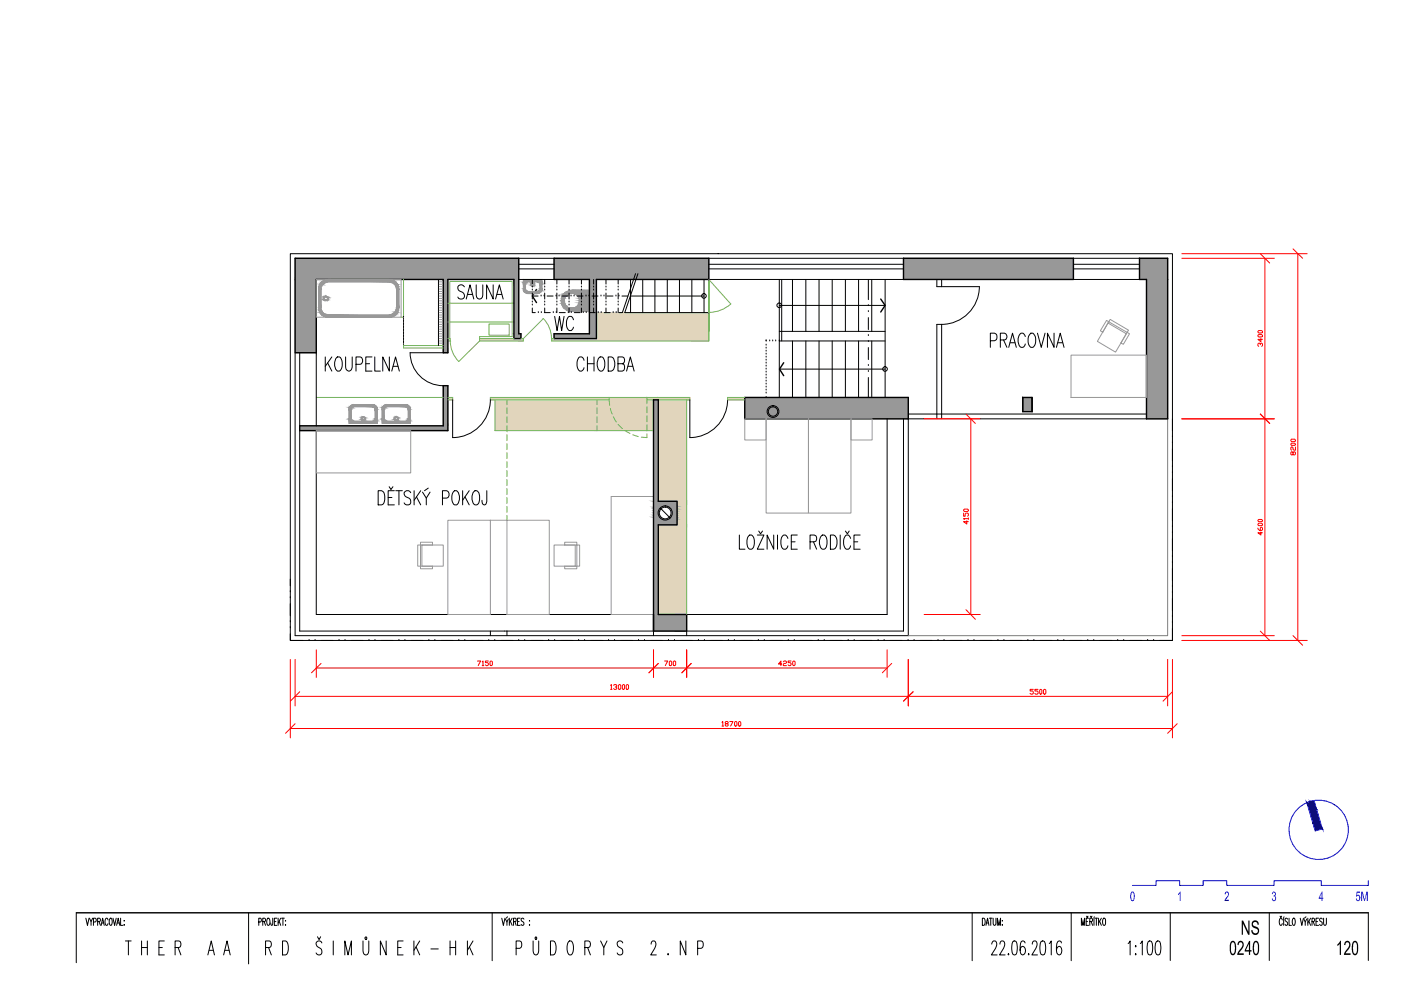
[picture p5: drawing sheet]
<svg xmlns="http://www.w3.org/2000/svg" width="297mm" height="210mm" viewBox="0 0 297 210" stroke-linecap="round" stroke-linejoin="round" font-family="sans-serif">
<g fill="#e1d5bc" stroke="#e1d5bc" stroke-width=".21">
<path d="M126.4 66.3v4h23.9zM126.4 66.3h23.9v4z"/>
<path d="M126.4 70.3v1.5h23.9zM126.4 70.3h23.9v1.5z"/>
<path d="M117 71.8v.5h33.3zM117 71.8h33.3v.5z"/>
<path d="M101.7 71.8v.5h9.3zM101.7 71.8h9.3v.5z"/>
<path d="M95 71.8v.5h.5zM95 71.8h.5v.5z"/>
<path d="M154.3 84.3v.5h3.6zM154.3 84.3h3.6v.5z"/>
<path d="M137.2 84.3v.5h9.1zM137.2 84.3h9.1v.5z"/>
<path d="M129.2 84.3v.5h8zM129.2 84.3h8v.5z"/>
<path d="M104 84.3v.5h25.2zM104 84.3h25.2v.5z"/>
<path d="M95 84.3v.5h1zM95 84.3h1v.5z"/>
<path d="M129.2 84.8v1.1h8zM129.2 84.8h8v1.1z"/>
<path d="M126.6 84.8v1.1h2.6zM126.6 84.8h2.6v1.1z"/>
<path d="M107.5 84.8v1.1h19.1zM107.5 84.8h19.1v1.1z"/>
<path d="M129.2 85.9l.3 1h7.7zM129.2 85.9h8v1z"/>
<path d="M126.6 85.9v1h2.9zM126.6 85.9h2.6l.3 1z"/>
<path d="M129.5 86.9l.3 1.1h7.4zM129.5 86.9h7.7v1.1z"/>
<path d="M126.6 86.9v1.1h3.2zM126.6 86.9h2.9l.3 1.1z"/>
<path d="M129.8 88l.5 .9h6.9zM129.8 88h7.4v.9z"/>
<path d="M126.6 88v.9h3.7zM126.6 88h3.2l.5 .9z"/>
<path d="M130.3 88.9l.6 .9h6.3zM130.3 88.9h6.9v.9z"/>
<path d="M126.6 88.9v.9h4.3zM126.6 88.9h3.7l.6 .9z"/>
<path d="M137.2 84.8v5.8h1.4zM137.2 84.8h1.4v5.8z"/>
<path d="M130.9 89.8l.8 .8h5.5zM130.9 89.8h6.3v.8z"/>
<path d="M126.6 89.8v.8h5.1zM126.6 89.8h4.3l.8 .8z"/>
<path d="M107.5 85.9v4.7h19.1zM107.5 85.9h19.1v4.7z"/>
<path d="M137.2 90.6v.7h1.4zM137.2 90.6h1.4v.7z"/>
<path d="M131.7 90.6l.8 .7h4.7zM131.7 90.6h5.5v.7z"/>
<path d="M126.6 90.6v.7h5.9zM126.6 90.6h5.1l.8 .7z"/>
<path d="M107.5 90.6v.7h19.1zM107.5 90.6h19.1v.7z"/>
<path d="M104.9 84.8v6.5h2.6zM104.9 84.8h2.6v6.5z"/>
<path d="M139.6 84.8v21.5h6zM139.6 84.8h6v21.5z"/>
<path d="M143.6 106.3v5h2zM143.6 106.3h2v5z"/>
<path d="M139.6 111.3v19h6zM139.6 111.3h6v19z"/>
</g>
<g fill="none" stroke="#989898" stroke-width=".21">
<path d="M67.1 59.3h17.9v8h-17.9zM93.1 59.8h.7M67.5 65.2a2.01 2.01 0 0 0 2 2.1h13.1a2.01 2.01 0 0 0 1.9-2.1M67.6 61.3v4M68 65.2a1.5 1.5 0 0 0 1.5 1.5M68.1 61.3v4M69.6 66.8h13M84 61.3a1.5 1.5 0 0 0-1.5-1.5h-12.9a1.5 1.5 0 0 0-1.6 1.5M84 65.2a1.5 1.5 0 0 1-1.5 1.5M84.1 61.3v4M84.5 61.3a2.01 2.01 0 0 0-2-2h-12.9a2.01 2.01 0 0 0-2.1 2M84.6 61.3v4"/>
<path d="M93.1 60.3h.7M93.1 60.8h.7M93.1 61.3h.7M93.1 61.8h.7M93.1 62.3h.7M93.1 62.8h.7M93.1 63.3h.7M93.1 63.8h.7M93.1 67.3h.7M93.1 66.8h.7M93.1 64.3h.7M93.1 64.8h.7"/>
<path d="M93.1 65.3h.7M93.1 65.8h.7M93.1 66.3h.7M93.1 67.8h.7M93.1 68.3h.7M93.1 68.8h.7M93.1 69.3h.7M93.1 69.8h.7M93.1 70.3h.7M93.1 70.8h.7M93.1 71.3h.7M93.1 71.8h.7"/>
<path d="M93.1 72.3h.7M93.1 72.8h.7M227.1 75.3h16v9h-16zM234.6 67.9l.5 .3-1.3 2.2-.5-.3zM234.9 68.5l3.9 2.3-2.3 3.9-3.8-2.3zM235.4 67.7l3.9 2.3-.3 .5-3.9-2.3zM239 70.5l.5 .3-1.3 2.2-.5-.3zM67.1 91.3h20v9h-20zM75 85.8a.99 .99 0 0 0-1 .9v3.1h6v-3a1.07 1.07 0 0 0-1-1M75 85.8h4M82 85.8a.99 .99 0 0 0-1 .9M82 85.8h4"/>
<path d="M86 85.8a1 1 0 0 1 1 1v3h-6v-3M157.9 88.8h4.5v4.5h-4.5zM162.4 88.8h9v20h-9zM171.4 88.8h9v20h-9zM180.4 88.8h4.5v4.5h-4.5zM88.6 115.6h.6v4.4h-.6zM89.2 115h2.5v.6h-2.5zM89.5 115.6h4.5v4.4h-4.5zM95 110.3h9v20h-9zM104 110.3h3.5M107.5 110.3h9v20h-9zM117.5 115.6h4.5v4.4h-4.5z"/>
<path d="M119.7 115h2.6v.6h-2.6zM122.3 115.6h.6v4.4h-.6zM129.6 105.3h9v25h-9zM129.6 105.3h3M89.2 120h2.5v.6h-2.5zM119.7 120h2.6v.6h-2.6z"/>
<circle cx="69" cy="63.3" r=".49"/>
<circle cx="69" cy="63.3" r=".4"/>
</g>
<g fill="#989898" stroke="#989898" stroke-width=".21">
<path d="M112.7 59.9h.5z"/>
<path d="M112.7 60.6h.5z"/>
<path d="M83.8 88.4h.4z"/>
<path d="M84.2 89h.2z"/>
<path d="M84.1 89h.2z"/>
<path d="M83.8 89.1h.4z"/>
<path d="M76.8 88.4h.4z"/>
<path d="M76.8 89.1h.5z"/>
<path d="M68.8 62.9h.5z"/>
<path d="M68.6 63h.1z"/>
<path d="M68.8 63.7h.5z"/>
<path d="M120.7 61.6h4.3zM121.2 61.5l3.8 .1z"/>
<path d="M120.1 61.8h4.9l-4.3-.2zM120.7 61.6h4.3v.2z"/>
<path d="M119.6 62.2h5.4l-4.9-.4zM120.1 61.8h4.9v.4z"/>
<path d="M119.6 62.2h1.6zM119.6 62.2h1.6z"/>
<path d="M121.2 62.2l3.8 .1zM121.2 62.2l3.8 .1z"/>
<path d="M119.5 62.3h1.2zM119.6 62.2h1.6z"/>
<path d="M121.7 62.3l.4 .2h2.9zM121.7 62.3h3.3v.2z"/>
<path d="M119.5 62.3l-.1 .2h.9zM119.5 62.3h1.2l-.4 .2z"/>
<path d="M119.4 62.5l-.1 .1h.8zM119.4 62.5h.9l-.2 .1z"/>
<path d="M122.1 62.5l.4 .4h2.5zM122.1 62.5h2.9v.4z"/>
<path d="M119.3 62.6l-.1 .3h.7zM119.3 62.6h.8l-.2 .3z"/>
<path d="M119.2 62.9l-.2 .3h.8zM119.2 62.9h.7l-.1 .3z"/>
<path d="M122.5 62.9l.2 .4h2.3zM122.5 62.9h2.5v.4z"/>
<path d="M119 63.2l.7 .1zM119 63.2h.8z"/>
<path d="M122.7 63.3l.1 .5h2.2zM122.7 63.3h2.3v.5z"/>
<path d="M119 63.3v.5h.6zM119 63.3h.7l-.1 .5z"/>
<path d="M122.8 63.8l-.1 .4h2.3zM122.8 63.8h2.2v.4z"/>
<path d="M119 63.8v.4h.7zM119 63.8h.6l.1 .4z"/>
<path d="M119 64.2v.2h.8zM119 64.2h.7l.1 .2z"/>
<path d="M122.7 64.2l-.2 .5h2.5zM122.7 64.2h2.3v.5z"/>
<path d="M119 64.4l.2 .3h.7zM119 64.4h.8l.1 .3z"/>
<path d="M119.2 64.7l.1 .2h.8zM119.2 64.7h.7l.2 .2z"/>
<path d="M122.1 65.1h2.9l-2.5-.4zM122.5 64.7h2.5v.4z"/>
<path d="M119.3 64.9l.1 .2h.9zM119.3 64.9h.8l.2 .2z"/>
<path d="M121.7 65.3h3.3l-2.9-.2zM122.1 65.1h2.9v.2z"/>
<path d="M119.4 65.1l.1 .2h1.2zM119.4 65.1h.9l.4 .2z"/>
<path d="M121.2 65.3h3.8zM121.7 65.3h3.3z"/>
<path d="M119.5 65.3h1.7zM119.5 65.3h1.7z"/>
<path d="M121.2 65.3h3.8zM121.2 65.3h3.8z"/>
<path d="M119.6 65.3h1.6zM119.6 65.3h1.6z"/>
<path d="M119.6 65.3l.5 .4h4.9zM119.6 65.3h5.4v.4z"/>
<path d="M120.1 65.7l.6 .2h4.3zM120.1 65.7h4.9v.2z"/>
<path d="M120.7 65.9l4.3 .1zM120.7 65.9l4.3 .1z"/>
<path d="M241.6 54.8v4.5h6zM241.6 54.8h6v4.5z"/>
<path d="M191.6 54.8v4.5h36zM191.6 54.8h36v4.5z"/>
<path d="M117.5 54.8v4.5h32.8zM117.5 54.8h32.8v4.5z"/>
<path d="M62.6 54.8v4.5h47.4zM62.6 54.8h47.4v4.5z"/>
<path d="M125 59.3v11.5h1.4zM125 59.3h1.4v11.5z"/>
<path d="M109 59.3v11.5h1zM109 59.3h1v11.5z"/>
<path d="M117.5 70.8v1h8.9zM117.5 70.8h8.9v1z"/>
<path d="M109 70.8v1h1.4zM109 70.8h1.4v1z"/>
<path d="M94 59.3v15.5h1zM94 59.3h1v15.5z"/>
<path d="M62.6 59.3v15.5h4.5zM62.6 59.3h4.5v15.5z"/>
<path d="M216.8 84.3v3h2zM216.8 84.3h2v3z"/>
<path d="M243.1 59.3v29.5h4.5zM243.1 59.3h4.5v29.5z"/>
<path d="M157.9 84.3v4.5h34.7zM157.9 84.3h34.7v4.5z"/>
<path d="M94 81.8v8.5h1zM94 81.8h1v8.5z"/>
<path d="M63.5 90.3v1h31.5zM63.5 90.3h31.5v1z"/>
<path d="M138.6 84.8v21.5h1zM138.6 84.8h1v21.5z"/>
<path d="M138.6 106.3v1h5zM138.6 106.3h5v1z"/>
<path d="M141.1 107.3h2.5zM141.1 107.3h2.5z"/>
<path d="M138.6 107.3h2zM138.6 107.3h2.5z"/>
<path d="M141.5 107.3l.4 .3h1.7zM141.5 107.3h2.1v.3z"/>
<path d="M138.6 107.3v.3h1.6zM138.6 107.3h2l-.4 .3z"/>
<path d="M141.9 107.6l.4 .3h1.3zM141.9 107.6h1.7v.3z"/>
<path d="M138.6 107.6v.3h1.3zM138.6 107.6h1.6l-.3 .3z"/>
<path d="M142.3 107.9l.2 .4h1.1zM142.3 107.9h1.3v.4z"/>
<path d="M138.6 107.9v.4h1.1zM138.6 107.9h1.3l-.2 .4z"/>
<path d="M142.5 108.3l.1 .5h1zM142.5 108.3h1.1v.5z"/>
<path d="M138.6 108.3v.5h1zM138.6 108.3h1.1l-.1 .5z"/>
<path d="M142.6 108.8l-.1 .4h1.1zM142.6 108.8h1v.4z"/>
<path d="M138.6 108.8v.4h1.1zM138.6 108.8h1l.1 .4z"/>
<path d="M142.5 109.2l-.2 .5h1.3zM142.5 109.2h1.1v.5z"/>
<path d="M138.6 109.2v.5h1.3zM138.6 109.2h1.1l.2 .5z"/>
<path d="M141.9 110h1.7l-1.3-.3zM142.3 109.7h1.3v.3z"/>
<path d="M138.6 109.7v.3h1.6zM138.6 109.7h1.3l.3 .3z"/>
<path d="M141.5 110.2h2.1l-1.7-.2zM141.9 110h1.7v.2z"/>
<path d="M138.6 110v.2h2zM138.6 110h1.6l.4 .2z"/>
<path d="M141.1 110.3h2.5zM141.5 110.2l2.1 .1z"/>
<path d="M138.6 110.2l2.5 .1zM138.6 110.2l2.5 .1z"/>
<path d="M138.6 110.3v1h5zM138.6 110.3h5v1z"/>
<path d="M138.6 111.3v19h1zM138.6 111.3h1v19z"/>
<path d="M138.6 130.3v3.5h7zM138.6 130.3h7v3.5z"/>
<path d="M111 59.3v.5h3.9zM111 59.3h3.9v.5z"/>
<path d="M113.9 59.8h1zM113.9 59.8h1z"/>
<path d="M111 59.8h.7zM111 59.8h.9z"/>
<path d="M112.7 60h.5zM112.7 59.9l.5 .1z"/>
<path d="M114.2 59.8l.2 .2h.5zM114.2 59.8h.7v.2z"/>
<path d="M112.9 60h.3zM112.9 60h.3z"/>
<path d="M112.6 60h.2zM112.7 60h.2z"/>
<path d="M111 59.8v.2h.5zM111 59.8h.7l-.2 .2z"/>
<path d="M113.1 60l.2 .1zM113.1 60l.2 .1z"/>
<path d="M112.6 60.1h.1zM112.6 60h.2z"/>
<path d="M113.2 60.1h.1zM113.2 60.1h.1z"/>
<path d="M112.6 60.1h.1zM112.6 60.1h.1z"/>
<path d="M114.4 60v.3h.5zM114.4 60h.5v.3z"/>
<path d="M113.2 60.1l.1 .2zM113.2 60.1l.1 .2z"/>
<path d="M112.6 60.1l-.1 .2h.1zM112.6 60.1h.1l-.1 .2z"/>
<path d="M111 60v.3h.4zM111 60h.5l-.1 .3z"/>
<path d="M113.2 60.3v.2h.1zM113.2 60.3l.1 .2z"/>
<path d="M112.5 60.3l.2 .2zM112.5 60.3l.2 .2z"/>
<path d="M113.2 60.5h.1zM113.2 60.5h.1z"/>
<path d="M112.6 60.5h.1zM112.6 60.5h.1z"/>
<path d="M112.9 60.6h.3zM113.2 60.5h.1z"/>
<path d="M112.6 60.5l.3 .1zM112.6 60.5l.3 .1z"/>
<path d="M112.7 60.6h.5zM112.7 60.6h.5z"/>
<path d="M114.4 60.3v1h.5zM114.4 60.3h.5v1z"/>
<path d="M111 60.3v1h.4zM111 60.3h.4v1z"/>
<path d="M114.4 61.3v.2h.5zM114.4 61.3h.5v.2z"/>
<path d="M111 61.3v.2h.5zM111 61.3h.4l.1 .2z"/>
<path d="M114.3 61.7h.6l-.5-.2zM114.4 61.5h.5v.2z"/>
<path d="M111 61.5v.2h.6zM111 61.5l.6 .2z"/>
<path d="M114.2 61.7h.6zM114.3 61.7h.6z"/>
<path d="M111 61.7h.7zM111 61.7h.7z"/>
<path d="M113.9 61.8h.9zM114.2 61.7h.6z"/>
<path d="M111 61.7l.9 .1zM111 61.7l.9 .1z"/>
<path d="M111.1 61.8l.1 .2h3.4zM111.1 61.8h3.7l-.2 .2z"/>
<path d="M111.2 62l.3 .2h2.8zM111.2 62h3.4l-.3 .2z"/>
<path d="M111.5 62.2l2.4 .1zM111.5 62.2h2.8z"/>
<path d="M81.6 85.8h4.8zM82 85.8h4.4z"/>
<path d="M81.3 86.1h5.4l-5.1-.3zM81.6 85.8h4.8l.3 .3z"/>
<path d="M81.2 86.3h5.7l-5.6-.2zM81.3 86.1h5.4l.2 .2z"/>
<path d="M86 86.3h.9zM86 86.3h.9z"/>
<path d="M81.2 86.3h.5zM81.2 86.3h.8z"/>
<path d="M86.3 86.3l.7 .1zM86.3 86.3l.7 .1z"/>
<path d="M81.1 86.4h.6zM81.1 86.3h.6z"/>
<path d="M86.3 86.4l.7 .1zM86.3 86.4h.7v.1z"/>
<path d="M81.1 86.4v.1h.5zM81.1 86.4h.6l-.1 .1z"/>
<path d="M86.4 86.5l.1 .3h.5zM86.4 86.5h.6v.3z"/>
<path d="M81.1 86.5l-.1 .3h.5zM81.1 86.5h.5l-.1 .3z"/>
<path d="M83.8 88.4l.4 .1zM83.8 88.4l.4 .1z"/>
<path d="M84 88.5h.3zM84 88.5h.3z"/>
<path d="M83.7 88.5h.1zM83.8 88.5h.2z"/>
<path d="M84.2 88.5l.2 .1zM84.2 88.5l.2 .1z"/>
<path d="M83.7 88.6h.1zM83.7 88.5h.1z"/>
<path d="M86.5 86.8v2h.5zM86.5 86.8h.5v2z"/>
<path d="M84.2 88.6l.2 .2zM84.2 88.6l.2 .2z"/>
<path d="M83.7 88.6v.2zM83.7 88.6h.1l-.1 .2z"/>
<path d="M81 86.8v2h.5zM81 86.8h.5v2z"/>
<path d="M84.3 88.8l-.1 .2h.2zM84.3 88.8l.1 .2z"/>
<path d="M83.6 88.8l.2 .2zM83.6 88.8l.2 .2z"/>
<path d="M83.7 89h.1zM83.7 89h.1z"/>
<path d="M86.5 88.8l-.1 .2h.6zM86.5 88.8h.5v.2z"/>
<path d="M83.7 89h.2zM83.7 89h.2z"/>
<path d="M81 88.8v.2h.6zM81 88.8h.5l.1 .2z"/>
<path d="M84.1 89l-.1 .1h.2zM84.1 89h.2z"/>
<path d="M83.7 89l.3 .1zM83.7 89l.3 .1z"/>
<path d="M83.8 89.1h.4zM83.8 89.1h.4z"/>
<path d="M86.4 89l-.1 .2h.7zM86.4 89h.6v.2z"/>
<path d="M81 89v.2h.7zM81 89h.6l.1 .2z"/>
<path d="M86 89.3h1zM86.3 89.2l.7 .1z"/>
<path d="M81 89.2l1 .1zM81 89.2l1 .1z"/>
<path d="M81 89.3v.5h6zM81 89.3h6v.5z"/>
<path d="M74.6 85.8h4.8zM75 85.8h4.4z"/>
<path d="M74.3 86.1h5.4l-5.1-.3zM74.6 85.8h4.8l.3 .3z"/>
<path d="M74.3 86.1l-.1 .2h5.6zM74.3 86.1h5.4l.1 .2z"/>
<path d="M79 86.3h.9zM79 86.3h.9z"/>
<path d="M74.2 86.3h.6zM74.2 86.3h.8z"/>
<path d="M79.2 86.3l.7 .1zM79.2 86.3l.7 .1z"/>
<path d="M74.1 86.4h.6zM74.1 86.3h.7z"/>
<path d="M79.3 86.4l.7 .1zM79.3 86.4h.6l.1 .1z"/>
<path d="M74.1 86.4l-.1 .1h.6zM74.1 86.4h.6l-.1 .1z"/>
<path d="M79.5 86.5v.3h.5zM79.5 86.5h.5v.3z"/>
<path d="M74 86.5v.3h.5zM74 86.5h.6l-.1 .3z"/>
<path d="M76.8 88.4l.5 .1zM76.8 88.4l.5 .1z"/>
<path d="M77 88.5h.3zM77 88.5h.3z"/>
<path d="M76.7 88.5h.1zM76.8 88.5h.2z"/>
<path d="M77.2 88.5l.1 .1zM77.2 88.5l.1 .1z"/>
<path d="M76.7 88.5l.1 .1zM76.7 88.5l.1 .1z"/>
<path d="M79.5 86.8v2h.5zM79.5 86.8h.5v2z"/>
<path d="M77.2 88.6l.2 .2zM77.2 88.6l.2 .2z"/>
<path d="M76.7 88.6v.2zM76.7 88.6h.1l-.1 .2z"/>
<path d="M74 86.8v2h.5zM74 86.8h.5v2z"/>
<path d="M77.3 88.8l-.1 .2h.1zM77.3 88.8h.1l-.1 .2z"/>
<path d="M76.6 88.8l.2 .2zM76.6 88.8l.2 .2z"/>
<path d="M77.2 89h.1zM77.2 89h.1z"/>
<path d="M76.7 89h.1zM76.7 89h.1z"/>
<path d="M79.5 88.8v.2h.5zM79.5 88.8h.5v.2z"/>
<path d="M77.1 89h.2zM77.2 89h.1z"/>
<path d="M76.7 89h.2zM76.7 89h.2z"/>
<path d="M74 88.8v.2h.6zM74 88.8h.5l.1 .2z"/>
<path d="M77 89.1h.3zM77.1 89h.2z"/>
<path d="M76.7 89l.3 .1zM76.7 89l.3 .1z"/>
<path d="M76.8 89.1h.4zM76.8 89.1h.4z"/>
<path d="M79.2 89.2h.8l-.5-.2zM79.5 89h.5v.2z"/>
<path d="M74 89v.2h.8zM74 89h.6l.2 .2z"/>
<path d="M79 89.3h1zM79.2 89.2l.8 .1z"/>
<path d="M74 89.2l1 .1zM74 89.2l1 .1z"/>
<path d="M74 89.3v.5h6zM74 89.3h6v.5z"/>
<path d="M69 59.3h14.1zM69.6 59.3h13.5z"/>
<path d="M68.6 59.5h15l-14.6-.2zM69 59.3h14.1l.5 .2z"/>
<path d="M68.2 59.8h15.7l-15.3-.3zM68.6 59.5h15l.3 .3z"/>
<path d="M82.6 59.8h1.3zM82.6 59.8h1.3z"/>
<path d="M68.2 59.8h.9zM68.2 59.8h1.4z"/>
<path d="M83 59.8h1zM83 59.8h1z"/>
<path d="M68.2 59.8h.9zM68.2 59.8h.9z"/>
<path d="M83.1 59.8l.3 .3h.7zM83.1 59.8h.9l.1 .3z"/>
<path d="M68.2 59.8l-.2 .3h.7zM68.2 59.8h.9l-.4 .3z"/>
<path d="M83.4 60.1l.3 .2h.6zM83.4 60.1h.7l.2 .2z"/>
<path d="M68 60.1l-.2 .2h.7zM68 60.1h.7l-.2 .2z"/>
<path d="M83.7 60.3l.6 .1zM83.7 60.3h.6v.1z"/>
<path d="M67.8 60.3v.1h.5zM67.8 60.3h.7l-.2 .1z"/>
<path d="M83.8 60.4l.1 .3h.6zM83.8 60.4h.5l.2 .3z"/>
<path d="M67.8 60.4l-.2 .3h.6zM67.8 60.4h.5l-.1 .3z"/>
<path d="M83.9 60.7l.6 .1zM83.9 60.7l.6 .1z"/>
<path d="M67.6 60.7l.5 .1zM67.6 60.7h.6z"/>
<path d="M84 60.8l.1 .5h.5zM84 60.8h.5l.1 .5z"/>
<path d="M67.6 60.8v.5h.5zM67.6 60.8h.5v.5z"/>
<path d="M68.8 62.9h.5zM68.8 62.9h.5z"/>
<path d="M69 62.9h.4zM69 62.9h.4z"/>
<path d="M68.7 62.9h.2zM68.8 62.9h.2z"/>
<path d="M69.3 62.9l.2 .1zM69.3 62.9l.2 .1z"/>
<path d="M68.6 63h.1zM68.7 62.9h.2z"/>
<path d="M69.3 63l.2 .1zM69.3 63l.2 .1z"/>
<path d="M69.4 63.1l.2 .2zM69.4 63.1l.2 .2z"/>
<path d="M68.6 63.1v.2zM68.6 63.1l.1 .2z"/>
<path d="M69.5 63.3l-.1 .2h.1zM69.5 63.3v.2z"/>
<path d="M68.6 63.3l.1 .2zM68.6 63.3l.1 .2z"/>
<path d="M69.3 63.5h.2zM69.4 63.5h.1z"/>
<path d="M68.6 63.5h.1zM68.6 63.5h.1z"/>
<path d="M69.3 63.5v.1zM69.3 63.5h.2z"/>
<path d="M68.6 63.5l.3 .1zM68.6 63.5l.3 .1z"/>
<path d="M69 63.7h.3zM69.3 63.6h.1z"/>
<path d="M68.7 63.6l.3 .1zM68.7 63.6l.3 .1z"/>
<path d="M68.8 63.7h.5zM68.8 63.7h.5z"/>
<path d="M84.1 61.3v4h.5zM84.1 61.3h.5v4z"/>
<path d="M67.6 61.3v4h.5zM67.6 61.3h.5v4z"/>
<path d="M84.1 65.3l-.1 .4h.5zM84.1 65.3h.5l-.1 .4z"/>
<path d="M67.6 65.3v.4h.5zM67.6 65.3h.5v.4z"/>
<path d="M83.9 65.8h.6zM84 65.7l.5 .1z"/>
<path d="M67.6 65.7l.6 .1zM67.6 65.7l.6 .1z"/>
<path d="M83.9 65.8l-.1 .4h.5zM83.9 65.8h.6l-.2 .4z"/>
<path d="M67.6 65.8l.2 .4h.5zM67.6 65.8h.6l.1 .4z"/>
<path d="M83.7 66.3h.6l-.5-.1zM83.8 66.2h.5v.1z"/>
<path d="M67.8 66.2v.1h.7zM67.8 66.2l.7 .1z"/>
<path d="M83.4 66.5h.7l-.4-.2zM83.7 66.3h.6l-.2 .2z"/>
<path d="M67.8 66.3l.2 .2h.7zM67.8 66.3h.7l.2 .2z"/>
<path d="M83.1 66.7h.9l-.6-.2zM83.4 66.5h.7l-.1 .2z"/>
<path d="M68 66.5l.2 .2h.9zM68 66.5h.7l.4 .2z"/>
<path d="M83 66.7h.9zM83.1 66.7h.9z"/>
<path d="M68.2 66.7h.9zM68.2 66.7h.9z"/>
<path d="M82.6 66.8h1.3zM83 66.7h.9z"/>
<path d="M68.2 66.7l1.4 .1zM68.2 66.7l1.4 .1z"/>
<path d="M68.2 66.8l.4 .2h15zM68.2 66.8h15.7l-.3 .2z"/>
<path d="M68.6 67l.4 .2h14.1zM68.6 67h15l-.5 .2z"/>
<path d="M69 67.2l13.6 .1zM69 67.2h14.1z"/>
</g>
<g fill="none" stroke="#000" stroke-width=".21">
<path d="M61.6 53.8h187v82h-187zM93 59.3v14M110 54.8h7.5M110 59.3h7.5M110 57h7.5M110 56h7.5M112.9 59.3v.9M115.5 59.3v.9M118.1 59.3v.9M120.7 59.3v.9M123.3 59.3v.9M125.9 59.3v.9"/>
<path d="M128.5 59.3v.9M131.1 59.3v.9M133.7 59.3v7M134.7 58l-2.7 8.3h-.7M135.3 58l-2.8 8.3h17.8M136.3 59.3v7M138.9 59.3v7M141.5 59.3v7M144.1 59.3v7M146.7 59.3v7M149.3 59.3v7M150.3 54.8h41.3"/>
<path d="M150.3 57h41.3M150.3 56h41.3M165.2 59.3v25M165.7 59.3v13M168 59.3v11M170.9 59.3v11M173.7 59.3v11M176.4 59.3v11M179.2 59.3v11M182 59.3v11M184.1 59.3v4.2M184.8 59.3v11"/>
<path d="M187.7 59.3v25M191.6 59.3h-41.3v11M198.6 59.3v1.5h9M199.6 59.3v1.5M227.6 54.8h14M227.6 59.3h14M227.6 57h14M227.6 56h14M62.6 74.8v60h130v-46h50.5M63.5 74.8v15.5M67.1 74.8v15.5M69 75.7v3"/>
<path d="M69.5 76.9l.9 1.8M70.4 75.7l-1.4 2M71.4 75.8l.1-.1a.9 .9 0 0 1 1.1 1.1 1.9 1.9 0 0 1-.6 1.9 .99 .99 0 0 1-1-1.2 2.58 2.58 0 0 1 .4-1.7zM73.3 75.7v2.1a.79 .79 0 0 0 .8 .9l.3-.2 .3-.7v-2.1M75.5 77.2h.9a.84 .84 0 0 0 .5-.7 .84 .84 0 0 0-.5-.8h-.9v3M77.6 77.1h.8M78.9 75.7h-1.3v3h1.3M79.5 75.7v3h1.1M82.6 75.7v3l-1.4-3v3M83.1 78.7l.8-3 .8 3M83.4 77.7h1M85.6 67.3h.1"/>
<path d="M85.6 67.7h.1M85.6 68.1h.1M85.6 68.4h.1M85.6 68.7h.1M85.6 69h.1M85.6 69.3h.1M85.6 69.6h.1M85.6 70h.1M85.6 70.3h.1M85.6 70.6h.1M85.6 70.9h.1M85.6 71.2h.1"/>
<path d="M85.6 71.5h.1M85.6 71.9h.1M85.6 72.2h.1M85.6 72.5h.1M85.6 72.8h.1M85.6 73.3h.1M94 74.8h-7a7 7 0 0 0 7 7M98.5 60.8a.73 .73 0 0 0-1.2-.3 .73 .73 0 0 0 .2 1.2 1.13 1.13 0 0 1 1 .9v.4a.77 .77 0 0 1-.7 .4 .77 .77 0 0 1-.7-.4M98.8 63.4l.9-3 .8 3M99.1 62.4h1.1M101 60.4v2.6a.65 .65 0 0 0 .7 .4 .65 .65 0 0 0 .6-.4l.1-2.6M104.6 60.4v3l-1.4-3v3"/>
<path d="M105.1 63.4l.8-3 .8 3M105.4 62.4h.9M112.9 64.7h.1M112.9 64h.1M112.9 61.5h.1M112.9 60.9h.1M112.9 65.3v1h.6M112.9 62.8h1.2M112.9 62.1v1.3M114.1 66.3h.1M114.7 62.8h.1M114.8 66.3h.1"/>
<path d="M115.4 62.8h.1M115.4 66.3h1.3M115.5 64.7h.1M115.5 64h.1M115.5 61.5h.1M115.5 60.9h.1M115.5 62.1v1.3M115.5 65.3v1M116 62.8h1.3M117.3 66.3h.1M117.6 67.1l.5 3 .5-3 .5 3 .5-3M117.9 62.8h.1"/>
<path d="M117.9 66.3h.1M118.1 64.7h.1M118.1 64h.1M118.1 61.5h.1M118.1 60.9h.1M118.1 62.1v1.3M118.1 65.3v1M118.5 62.8h.1M118.6 66.3h1.2M119.2 62.8h1.2M120.5 66.3h.1M120.7 64.7h.1"/>
<path d="M120.7 64h.1M120.7 61.5h.1M120.7 60.9h.1M120.7 62.1v1.3M120.7 65.3v1M121.1 62.8h.1M121.1 66.3h.1M121.6 67.8a.7 .7 0 0 0-.4-.6 .7 .7 0 0 0-.7 0 2.26 2.26 0 0 0 .2 2.9 .8 .8 0 0 0 .9-.7M121.7 62.8h.1M121.8 66.3h1.2M122.3 62.8h1.3M123.3 64.7h.1"/>
<path d="M123.3 64h.1M123.3 61.5h.1M123.3 60.9h.1M123.3 62.1v1.3M123.3 65.3v1M123.7 66.3h.1M123.8 76.4a.7 .7 0 0 0-.3-.6 .7 .7 0 0 0-.8 0 2.26 2.26 0 0 0 .2 2.9 .8 .8 0 0 0 .9-.7M124.2 62.8h.1M124.3 66.3h.1M124.5 75.7v3M124.5 77.1h1.4M124.9 62.8h.1"/>
<path d="M124.9 66.3h1.3M125.5 62.8h1.3M125.9 64.7h.1M125.9 64h.1M125.9 61.5h.1M125.9 60.9h.1M125.9 62.1v1.3M125.9 65.3v1M125.9 75.7v3M126.8 66.3h.1M127 75.8l.3-.1a.73 .73 0 0 1 .8 .7 2.03 2.03 0 0 1-.5 2.3 .99 .99 0 0 1-1-1.2 2.58 2.58 0 0 1 .4-1.7zM127.4 62.8h.1"/>
<path d="M127.5 66.3h.1M128.1 62.8h.1M128.1 66.3h1.3M128.5 64.7h.1M128.5 64h.1M128.5 61.5h.1M128.5 60.9h.1M128.5 62.1v1.3M128.5 65.3v1M128.7 62.8h1.3M128.9 75.7h.7a1.87 1.87 0 0 1 0 3h-.7zM130 66.3h.1"/>
<path d="M130.6 62.8h.1M130.6 66.3h.1M131 77.1h1a.78 .78 0 0 0 .4-.7 .78 .78 0 0 0-.4-.7h-1v3h1a.87 .87 0 0 0 .4-.8 .87 .87 0 0 0-.4-.8M131.1 64.7h.1M131.1 64h.1M131.1 61.5h.1M131.1 60.9h.1M131.1 62.1v1.3M131.1 65.3v1M131.2 62.8h.1M131.9 62.8h1.2M132.8 78.7l.8-3 .9 3"/>
<path d="M133.1 77.7h1.1M133.6 62.8h15.7M162.4 72.3h.1M162.4 73.2h.1M162.4 73.8h.1M162.4 74.5h.1M162.4 75.1h.1M162.4 75.7h.1M162.4 76.4h.1M162.4 77h.1M162.4 77.6h.1M162.4 78.3h.1"/>
<path d="M162.4 78.9h.1M162.4 79.5h.1M163.2 72.3h.1M163.8 72.3h.1M164.5 72.3h.1M165.2 72.3h.1M165.2 72.3h22.5M165.2 70.3h22.5M165.2 64.8h22.5M165.2 78.3h22.5M168 72.3v12M170.9 72.3v12"/>
<path d="M173.7 72.3v12M176.4 72.3v12M179.2 72.3v12M182 72.3v12M184.1 78.8h.1M184.1 77.5h.1M184.1 72.4h.1M184.1 71.1h.1M184.1 66.1h.1M184.1 64.8h.1M184.1 67.3v2.6M184.1 73.7v2.5"/>
<path d="M184.8 72.3v12M207.6 60.8a8 8 0 0 1-8 8M210 72.2h.9a.87 .87 0 0 0 .5-.8 .87 .87 0 0 0-.5-.8h-.9v3M212.1 72.1h.9a.75 .75 0 0 0 .5-.7 .75 .75 0 0 0-.5-.8h-.9v3M212.8 72.1l.7 1.5M213.9 73.6l.8-3 .8 3M214.2 72.7h1M217.4 71.4a.7 .7 0 0 0-1.1-.6 2.08 2.08 0 0 0 .2 2.8 .73 .73 0 0 0 .9-.7M218.4 70.8l.2-.2a.99 .99 0 0 1 1 1.2 1.9 1.9 0 0 1-.6 1.8 .93 .93 0 0 1-1-1.1 1.9 1.9 0 0 1 .4-1.7zM220 70.6l.8 3 .8-3M223.5 70.6v3l-1.4-3v3M224 73.6l.8-3 .8 3"/>
<path d="M224.3 72.7h1M63.5 91.3v42.5h75.1v1M67.1 91.3v39h71.5M96 84.8v8M104 84.8a8 8 0 0 1-8.1 8M154.3 84.8a8 8 0 0 1-8.1 8l.1-8M162.4 80.2h.1M162.4 80.8h.1M162.4 81.4h.1M162.4 82.1h.1M162.4 82.7h.1M162.4 83.3h.1"/>
<path d="M162.4 84.3h.1M184.1 80v4.3M188.1 88.8v41.5h-45M191.6 88.8v45h-48.5M192.6 87.8h50.5M198.6 88.8v-20h1v20M248.6 99h.1M248.6 93.9h.1M248.6 92.6h.1M248.6 88.8v2.5M248.6 95.2v2.5M80.2 104h.7a1.96 1.96 0 0 1 .5 2.6l-.5 .4h-.7z"/>
<path d="M82.3 105.5h.8M82.5 103.2l.4 .6 .4-.6M83.6 104h-1.3v3h1.3M83.9 104h1.4M84.6 104v3M87.1 104.5a.72 .72 0 0 0-.8-.5 .72 .72 0 0 0-.6 .8 1.13 1.13 0 0 0 1 .8 .77 .77 0 0 1 .2 1.2 .77 .77 0 0 1-1.2-.2M87.8 104v3M88.3 105.4l.9 1.6M89.2 104l-1.4 2.1M89.6 104.3l.8 1.3v1.4M90.8 103.5l-.8 .5M91.2 104.3l-.8 1.3"/>
<path d="M93.8 105.6h.9a.84 .84 0 0 0 .5-.8 .84 .84 0 0 0-.5-.8h-.9v3M96.2 104.2l.2-.2a.99 .99 0 0 1 1 1.2 2.19 2.19 0 0 1-.6 1.8 .9 .9 0 0 1-1-1.1 2.13 2.13 0 0 1 .4-1.7zM98.1 104v3M98.6 105.4l.9 1.6M99.5 104l-1.4 2.1M100.5 104.2l.2-.2a.94 .94 0 0 1 1 1.2 1.9 1.9 0 0 1-.6 1.8 .73 .73 0 0 1-.9-.7 2.15 2.15 0 0 1 .3-2.1zM103.2 104v2.3l-.2 .6a.43 .43 0 0 1-.7-.1l-.1-.7M140 107.7l2.1 2.1M156.8 113.4v3h1.1M158.8 113.6l.2-.2a.94 .94 0 0 1 .9 1.2 1.9 1.9 0 0 1-.6 1.8 .73 .73 0 0 1-.8-.7l-.1-.4a2.13 2.13 0 0 1 .4-1.7zM160.6 113.4h1.4l-1.4 3h1.4M160.9 112.6l.3 .6 .5-.6"/>
<path d="M164 113.4v3l-1.4-3v3M164.8 113.4v3M167 114.2a.7 .7 0 0 0-1.1-.6 2.21 2.21 0 0 0 .3 2.8 .73 .73 0 0 0 .8-.7M167.8 114.9h.8M169 113.4h-1.2v3h1.2M171.7 114.9h.9a.75 .75 0 0 0 .6-.7 .75 .75 0 0 0-.6-.8h-.9v3M172.5 114.9l.6 1.5M174.2 113.6l.2-.2a.94 .94 0 0 1 .9 1.2 1.9 1.9 0 0 1-.5 1.8 .73 .73 0 0 1-.9-.7 2.15 2.15 0 0 1 .3-2.1zM176.1 113.4h.6a1.87 1.87 0 0 1 0 3h-.6zM178.1 113.4v3M179.2 112.6l.5 .6 .3-.6M180.3 114.2a.7 .7 0 0 0-1.1-.6 2.21 2.21 0 0 0 .3 2.8 .73 .73 0 0 0 .8-.7"/>
<path d="M181.1 114.9h.8M182.4 113.4h-1.3v3h1.3M248.6 119.3h.1M248.6 118h.1M248.6 112.9h.1M248.6 111.7h.1M248.6 106.6h.1M248.6 105.3h.1M248.6 100.2h.1M248.6 101.5v2.5M248.6 107.9v2.5M248.6 114.2v2.5"/>
<path d="M61.6 125.5h.1M61.6 126.7h.1M61.6 131.8h.1M61.6 133.1h.1M61.6 134.4v1.4h2.7M61.6 122.8v1.4M61.6 128v2.5M65.5 135.8h.1M66.8 135.8h.1M68.1 135.8h2.5M71.9 135.8h.1M73.2 135.8h.1"/>
<path d="M74.4 135.8h2.6M78.2 135.8h.1M79.5 135.8h.1M80.8 135.8h2.5M84.6 135.8h.1M85.9 135.8h.1M87.1 135.8h2.6M90.9 135.8h.1M92.2 135.8h.1M93.5 135.8h2.5M97.3 135.8h.1M98.6 135.8h.1"/>
<path d="M99.8 135.8h2.6M103.6 135.8h.1M104 133.8v1M104.9 135.8h.1M106.2 135.8h2.5M107.5 133.8v1M110 135.8h.1M111.3 135.8h.1M112.5 135.8h2.6M116.3 135.8h.1M117.6 135.8h.1M118.9 135.8h2.5"/>
<path d="M122.7 135.8h.1M124 135.8h.1M125.2 135.8h2.6M129 135.8h.1M130.3 135.8h.1M131.6 135.8h2.5M135.4 135.8h.1M136.7 135.8h.1M137.9 135.8h2.6M141.7 135.8h.1M143 135.8h.1M144.3 135.8h2.5"/>
<path d="M145.6 133.8v1M148.1 135.8h.1M149.4 135.8h.1M150.6 135.8h2.6M154.4 135.8h.1M155.7 135.8h.1M157 135.8h2.5M160.8 135.8h.1M162.1 135.8h.1M163.3 135.8h2.6M167.1 135.8h.1M168.4 135.8h.1"/>
<path d="M169.7 135.8h2.5M173.5 135.8h.1M174.8 135.8h.1M176 135.8h2.6M179.8 135.8h.1M181.1 135.8h.1M182.4 135.8h2.5M186.2 135.8h.1M187.5 135.8h.1M188.7 135.8h2.6M192.5 135.8h.1M193.8 135.8h.1"/>
<path d="M195.1 135.8h2.5M198.9 135.8h.1M200.2 135.8h.1M201.4 135.8h2.6M205.2 135.8h.1M206.5 135.8h.1M207.8 135.8h2.5M211.6 135.8h.1M212.9 135.8h.1M214.1 135.8h2.6M217.9 135.8h.1M219.2 135.8h.1"/>
<path d="M220.5 135.8h2.5M224.3 135.8h.1M225.6 135.8h.1M226.8 135.8h2.6M230.6 135.8h.1M231.9 135.8h.1M233.2 135.8h2.5M237 135.8h.1M238.3 135.8h.1M239.5 135.8h2.6M243.3 135.8h.1M244.6 135.8h.1"/>
<path d="M248.6 133.3v2.5h-2.7M248.6 132h.1M248.6 130.7h.1M248.6 125.6h.1M248.6 124.4h.1M248.6 120.6v2.5M248.6 126.9v2.5M18.2 194.7l.3 1.5 .4-1.5M19 194.7l.3 .7v.8M19.6 194.7l-.3 .7M19.8 195.5h.4l.2-.2v-.3l-.2-.3h-.4v1.5M20.7 195.4l.6-.1v-.3l-.2-.3h-.4v1.5"/>
<path d="M21 195.4l.3 .8M21.5 196.2l.3-1.5 .3 1.5M21.6 195.7h.4M22.9 195.1l-.2-.4a.88 .88 0 0 0 0 1.5l.2-.4M23.4 194.7a.97 .97 0 0 1 .2 1.4v.1a.99 .99 0 0 1-.2-1.5zM24 194.7l.3 1.5 .3-1.5M24.7 196.2l.4-1.5 .3 1.5M24.8 195.7h.5M25.6 194.7v1.5h.5M26.3 195.2v.1zM26.3 196v.2zM26.6 199.5h1.2"/>
<path d="M27.2 199.5v3M30 199.5v3M31.2 199.5v3M34.8 199.5h-1.1v3h1.1M52.7 193.5v10.9M54.9 195.5h.3l.2-.2v-.3l-.2-.3h-.3v1.5M55.7 195.4l.6-.1v-.3l-.2-.3h-.4v1.5M56 195.4l.3 .8M56.8 194.7a.88 .88 0 0 1 0 1.5 1.23 1.23 0 0 1 0-1.5zM57.8 194.7v1.1l-.1 .4-.2-.1-.1-.4M58.2 195.4h.3M58.7 194.7h-.5v1.5h.5"/>
<path d="M59 194.7v1.5M59.2 195.3l.3 .9M59.5 194.7l-.5 1M59.7 194.7h.6M59.9 199.5h.6a2.03 2.03 0 0 1 .5 2.5l-.5 .5h-.6zM60 194.7v1.5M60.5 195.2v.1zM60.5 196v.2zM67.3 198.6l.3 .6 .4-.6M68.2 199.9a.66 .66 0 0 0-1-.2 .66 .66 0 0 0 .2 1.1l.5 .3a.76 .76 0 0 1 .3 .8 .76 .76 0 0 1-.7 .6l-.5-.5M70.7 199.5v3M77 199.5v2.1l.2 .7 .3 .2 .4-.2 .2-.3 .1-2.5"/>
<path d="M77.4 198.8l.2-.2 .2 .2-.2 .4-.2-.2zM81.9 199.5v3l-1.3-3v3M85.5 199.5h-1.2v3h1.2M87.8 199.5v3M89 199.5l-1.2 2M95.4 199.5v3M96.6 199.5v3M99.1 199.5v3M100.3 199.5l-1.2 2M104.4 193.5v10.2M106.4 194.7l.3 1.5 .4-1.5M107.1 194.8l.4 .7v.7"/>
<path d="M107.6 194.4l-.3 .3M107.8 194.8l-.3 .7M108 194.7v1.5M108.2 195.3l.4 .9M108.6 194.7l-.6 1M108.9 195.4l.5-.1v-.5l-.1-.1h-.4v1.5M109.2 195.4l.2 .8M109.7 195.4h.4M110.3 194.7h-.6v1.5h.6M111.1 194.9a.32 .32 0 0 0-.5-.1 .32 .32 0 0 0 .1 .5l.3 .2 .1 .5-.2 .2-.4-.2M112.3 195.2v.1zM112.3 196v.2z"/>
<path d="M113 199.5v2.1l.3 .7 .2 .2 .5-.2 .1-.3 .1-2.5M113.5 198.8l.1-.2 .2 .2-.2 .4zM116.7 199.5h.6a2.03 2.03 0 0 1 .4 2.5l-.4 .5h-.6zM120.6 199.6l.1-.1a.65 .65 0 0 1 .8 .7v1.6a.65 .65 0 0 1-.8 .7 2.46 2.46 0 0 1-.1-2.9zM127.3 199.5l.7 1.4v1.6M128.7 199.5l-.7 1.4M132 199.9a.66 .66 0 0 0-1-.2 .66 .66 0 0 0 .2 1.1l.5 .3a.76 .76 0 0 1 .3 .8 .76 .76 0 0 1-.7 .6l-.4-.5M145.4 199.5v3l-1.2-3v3M206.1 193.5v10.2M208.3 194.7a.85 .85 0 0 1 .4 1.4l-.4 .1zM209 196.2l.4-1.5 .3 1.5M209.2 195.7h.4"/>
<path d="M209.8 194.7h.6M210.1 194.7v1.5M210.6 194.7v1.1l.2 .4 .3-.2 .1-1.3M211.5 196.2v-1.5l.3 1.5 .3-1.5v1.5M212.5 195.2v.1zM212.5 196v.2zM214.8 199.6l.4-.1a1.61 1.61 0 0 1 .5 1.7l-.3 1.1-.4 .2a1.61 1.61 0 0 1-.5-1.7zM217.3 199.9l-.3-.4-.5 .1a3.7 3.7 0 0 0 0 2.7l.3 .2a.97 .97 0 0 0 .6-.9 .97 .97 0 0 0-.6-1l-.3 .2-.2 .7M220.7 199.6l.5-.1a1.61 1.61 0 0 1 .5 1.7l-.3 1.1-.4 .2a1.51 1.51 0 0 1-.5-1.7zM225 199.9v-.3l-.3-.1-.4 .1a3.2 3.2 0 0 0 0 2.7l.2 .2a.99 .99 0 0 0 .6-.9 .99 .99 0 0 0-.6-1l-.4 .5-.1 .4M227.1 193.5v10.2M229.3 196.2v-1.5l.3 1.5 .4-1.5v1.5"/>
<path d="M230.3 195.4h.3M230.4 194.3l.1 .2 .2-.2M230.8 194.7h-.5v1.5h.5M231.1 195.4l.5-.1v-.3l-.2-.3h-.3v1.5M231.2 194.3l.2 .2 .1-.2M231.4 195.4l.2 .8M231.9 194.7v1.5M232 194.4l-.1 .1M232.2 194.7h.5M232.5 194.7v1.5M232.9 194.7v1.5M233.1 195.3l.4 .9"/>
<path d="M233.5 194.7l-.6 1M233.9 194.8l.1-.1a.93 .93 0 0 1 .3 1.4l-.1 .1a.93 .93 0 0 1-.3-1.4zM243.5 199.6l.4-.1a1.61 1.61 0 0 1 .5 1.7l-.3 1.1-.4 .2a1.61 1.61 0 0 1-.5-1.7zM245.2 199.6l.4-.1a1.61 1.61 0 0 1 .5 1.7l-.2 1.1-.5 .2a1.51 1.51 0 0 1-.5-1.7zM248.1 193.5v10.2M269.1 193.5v10.2M271.4 194.3l.2 .2 .1-.2M271.9 195.1l-.2-.4a.88 .88 0 0 0 0 1.5l.2-.4M272.2 194.7v1.5M272.2 194.4v.1M273 194.9l-.1-.1a.31 .31 0 0 0-.4 .1 .31 .31 0 0 0 .1 .4l.3 .2 .1 .5-.2 .2-.3-.2M273.3 194.7v1.5h.5"/>
<path d="M274.2 194.8v-.1a1.01 1.01 0 0 1 .3 1.4l-.1 .1a.93 .93 0 0 1-.2-1.4zM275.7 194.7l.3 1.5 .4-1.5M276.4 194.8l.3 .7v.7M276.9 194.4l-.3 .3M277.1 194.8l-.4 .7M277.3 194.7v1.5M277.5 195.3l.4 .9M277.9 194.7l-.6 1M278.2 195.4l.5-.1v-.3l-.2-.3h-.3v1.5M278.4 195.4l.3 .8M279 195.4h.4M279.6 194.7h-.6v1.5h.6"/>
<path d="M280.3 194.9v-.1a.33 .33 0 0 0-.5 0 .33 .33 0 0 0 .2 .5l.3 .2v.5l-.1 .2-.4-.2M280.6 194.7v1.1l.3 .4 .3-.2v-1.3M30 200.9h1.2M33.7 200.9h.7M37.1 200.9h.8a.78 .78 0 0 0 .5-.7 .78 .78 0 0 0-.5-.7h-.8v3M37.8 200.9l.6 1.6M44.1 202.5l.7-3 .7 3M44.4 201.5h.8M47.4 202.5l.7-3 .7 3M47.7 201.5h.9M56.3 200.9h.8a.78 .78 0 0 0 .4-.7 .78 .78 0 0 0-.4-.7h-.8v3M56.9 200.9l.6 1.6"/>
<path d="M73.1 202.5v-3l.7 3 .7-3v3M84.3 200.9h.7M88.2 200.8l.8 1.7M91.4 201.2h1.5M95.4 200.9h1.2M99.5 200.8l.8 1.7M109.4 201.1h.8a.91 .91 0 0 0 0-1.6h-.8v3M124 200.9h.8a.78 .78 0 0 0 .4-.7 .78 .78 0 0 0-.4-.7h-.8v3M124.6 200.9l.6 1.6M138 200.2l.1-.4 .3-.3h.3l.3 .3a1.43 1.43 0 0 1-.2 1.3l-.8 1.4h1.1M141.6 202.2v.3zM147.9 201.1h.8a.91 .91 0 0 0 0-1.6h-.8v3"/>
<path d="M210.3 200.2v-.1a.6 .6 0 0 1 .7-.6l.2 .3a1.43 1.43 0 0 1-.1 1.3l-.9 1.4h1.2M212 200.2l.1-.4 .2-.3h.4l.2 .3a1.43 1.43 0 0 1-.1 1.3l-.9 1.4h1.2M213.7 202.3l.1-.1 .1 .1-.1 .2zM218.1 202.2v.3zM218.9 200.2v-.4l.3-.3h.3l.3 .3a1.43 1.43 0 0 1-.2 1.3l-.8 1.4h1.2M222.5 200.1l.4-.6v3M239.2 200.1l.4-.6v3M240.8 200.5v.3zM240.8 202.2v.3zM241.8 200.1l.4-.6v3M290.1 203.7v-10.2h-273.9v10.6"/>
<circle cx="149.2" cy="62.7" r=".49"/>
<circle cx="165.2" cy="64.7" r=".49"/>
<circle cx="187.6" cy="78.2" r=".49"/>
<circle cx="163.9" cy="87.3" r=".99"/>
<circle cx="163.9" cy="87.3" r="1.25"/>
<circle cx="141" cy="108.8" r="1.5"/>
<circle cx="141" cy="108.8" r="1.25"/>
</g>
<g fill="none" stroke="#000" stroke-width=".3">
<path d="M62.6 54.8h47.4v16h.4v1h-1.4v-12.5h-14v15.5h-1v-15.5h-26.9v15.5h-4.5zM117.5 54.8h32.8v4.5h-23.9v12.5h-8.9v-1h7.5v-11.5h-7.5zM191.6 54.8h36v4.5h-36zM241.6 54.8h6v34h-4.5v-29.5h-1.5zM113.7 61.4l-.8 1.4 .8 1.4M166.2 76.9l-.9 1.4 .9 1.4M186.7 63.4l1 1.4-1 1.4M63.5 90.3h30.5v-8.5h1v9.5h-31.5zM138.6 84.8h1v21.5h4v5h-4v19h6v3.5h-7zM157.9 84.3h34.7v4.5h-34.7zM216.8 84.3h2v3h-2zM216.8 84.3v3"/>
<path d="M218.8 84.3v3"/>
</g>
<g fill="none" stroke="#73b85c" stroke-width=".21">
<path d="M85.6 59.3v8h-.6M150.3 59.3v13h-33.3v-.5M150.3 59.3l4.6 5.1-1.1 .9-1.4 .6-2.1 .3M150.3 59.3v13M94 73.3h-8.4v.5h8.4M95 71.8h.5v.5h-.5M95 64.3h14M95 68.3h14M95.4 71.8v-12.1h13.2v11.7h-6.9v.4M95.5 72.3l.1 1.4 .5 1.3 1.2 1.7 4.4-4.4M103.7 68.7h4.3v2.4h-4.3zM108.5 71.8h.5h-7.3v.5"/>
<path d="M111 71.8v.5h-9.3M116.9 71.8l-.3-2-.6-1.2-.8-1.1-4.2 4.3h-.6M117 71.8h.5M67.1 84.3h26.9M95 84.3h1v.5h-1M104.9 84.8v6.5h33.7M107.5 84.8v1M107.5 86.4v1.3M107.5 88.3v1.3M107.5 90.2v1.3M107.5 92.1v1.3M107.5 94.1v1.2"/>
<path d="M107.5 96v1.2M107.5 97.9v1.2M107.5 99.8v1.2M126.6 84.8v1M126.6 86.4v1.3M126.6 88.3v1.3M126.6 90.2v1.1M129.2 84.3v.5h-25.2v-.5h42.3v.5h-6.7M129.2 84.8v1.2M129.4 86.6l.4 1.2M130 88.4l.7 1.1M131.1 90l.9 .9"/>
<path d="M132.5 91.3l1.1 .6M134.2 92.2l1.1 .4M137.2 84.3v.5h1.4M137.2 92v.8l-1.2-.1M137.2 84.8v.8M137.2 86.2v1.3M137.2 88.2v1.2M137.2 90.1v1.2M145.6 84.8v45.5M157.9 84.3h-3.6v.5h3.6M107.5 101.7v1.2M107.5 103.6v1.2"/>
<path d="M107.5 105.5v1.3M107.5 107.4v1.3M107.5 109.3v1"/>
</g>
<path d="M247.6 88.8v46h-55" fill="none" stroke="#7d7d7d" stroke-width=".21"/>
<g fill="none" stroke="#f00" stroke-width=".21">
<path d="M250.6 54.8h19.6M250.6 53.8h26.6M267.2 53.8l2 2M268.2 54.8v80M274.2 52.8l2 2M275.2 53.8v82M266.7 71.1l.2-.2h.6l.2 .4-.2 .1h-.6zM266.7 70.3l.2-.2h.6l.2 .3-.2 .2h-.6zM267.2 73.1l-.2-.3-.3 .1v.4l.2 .1M267.2 72.9l.1-.1 .4 .1v.4l-.2 .1M267.3 71.8v.7l-.6-.5h1M195.9 88.8h11.9"/>
<path d="M204.8 87.8l2 2M205.8 88.8v41.5M250.6 88.8h19.6M267.2 87.8l2 2M273.8 94h.7l.2 .3-.2 .1h-.7l-.1-.1zM273.8 93.1h.7l.2 .4-.2 .1h-.7l-.1-.1zM274.2 96l.1-.2 .4 .2v.3l-.4 .2-.1-.2v-.3l-.4-.2-.1 .5 .1 .2 .4-.2M274.7 94.8v.6h-.4l-.1-.1v-.4l-.2-.1-.3 .1 .1 .5M204.3 108.8v.7h.3v-.5l.2-.2h.3l.2 .2v.3l-.2 .2M204.3 108.1l.2-.2h.6l.2 .4-.2 .1h-.6zM205 110.4v.7l-.7-.5h1M205.3 110h-1l.2 .1"/>
<path d="M205.3 109.8v.3M266.7 112l.3 .5h.5l.2-.2v-.3l-.2-.2-.3 .2v.5M266.7 111.1l.2-.2h.6l.2 .4-.2 .1h-.6zM266.7 110.3l.2-.2h.6l.2 .3-.2 .2h-.6zM267.3 112.8v.6l-.6-.4h1M61.6 139.8v16.6M62.6 139.8v9.9M67.1 137.8v5.8M138.6 137.8v5.8M145.6 137.8v5.8M188.1 137.8v5.8M192.6 139.8v9.9"/>
<path d="M195.9 130.3h11.9M204.8 129.3l2 2M247.6 139.8v9.9M248.6 139.8v16.6M250.6 134.8h19.6M250.6 135.8h26.6M267.2 133.8l2 2M274.2 134.8l2 2M61.6 154.5h187M62.6 147.6h185M62.6 153.4l-2.1 2.1M63.5 146.7l-1.9 2"/>
<path d="M67.1 141.6h121M68.1 140.7l-2.1 1.9M101.2 140.2h.7l-.5 .9M102.2 140.3l.2-.1v.9M102.2 141.1h.4M103.5 140.2h-.6v.3h.5l.1 .5-.1 .1-.5-.1M103.9 140.3l.2-.1 .3 .1v.7l-.2 .1-.3-.1zM129.5 145.3l.1-.2v1.1M129.5 146.2h.3M130.1 145.3l.2-.2h.3l.2 .2-.2 .4h-.2M130.6 145.7l.2 .1-.2 .4h-.3l-.2-.2M131.1 145.3l.2-.2 .3 .2v.7l-.2 .2-.3-.2z"/>
<path d="M132 145.3l.1-.2 .3 .2-.1 .9-.3-.2zM132.8 145.3l.1-.2 .4 .2v.7l-.2 .2-.3-.2zM139.6 140.7l-2 1.9M140.9 140.2h.7l-.5 .9M141.9 140.3l.2-.1 .3 .1v.7l-.2 .1-.3-.1zM142.7 140.3l.2-.1 .4 .1v.7l-.2 .1-.4-.1zM146.6 140.7l-2 1.9M153.1 153.1l.1-.1v1M153.1 154h.3M153.9 153.4l-.1-.1 .1-.3 .5 .1-.2 .3-.4 .2 .1 .4 .5-.2-.2-.4M154.7 153h.7l-.5 1M155.7 153.1l.2-.1 .4 .1v.7l-.2 .2-.4-.2z"/>
<path d="M156.7 153l.4 .1v.7l-.2 .2-.3-.2zM165.7 140.8h-.6l.5-.6v.9M166.1 140.3l.1-.1h.4l.2 .1-.2 .4-.5 .1v.3h.7M167.7 140.2h-.6v.3h.5l.1 .5-.1 .1-.5-.1M168.1 140.3l.1-.1 .4 .1v.7l-.2 .1-.3-.1zM189.1 140.7l-2 1.9M193.6 146.7l-2 2M219.1 146.2h-.7v.3h.5l.2 .2v.3l-.2 .2h-.3l-.2-.2M220.1 146.2h-.7v.3h.5l.2 .2v.3l-.2 .2h-.3l-.2-.2M220.4 146.3l.2-.1 .3 .1v.7l-.2 .2-.3-.2zM221.2 146.3l.2-.1 .3 .1v.7l-.1 .2-.4-.2zM248.6 146.7l-2 2"/>
<path d="M249.6 153.4l-2 2.1"/>
</g>
<g fill="#000">
<path d="M263.3 195.2h.3l1.1 2.4v-2.4h.2v3h-.3l-1.1-2.4v2.4h-.2zM265.5 195.4l.4-.3h.4l.6 .6v.3l-.3 .1v-.4l-.3-.2h-.4l-.3 .3 .1 .4 .9 .4 .4 .5-.2 .8-.4 .3-.7-.1-.4-.6v-.3h.3l.2 .5 .5 .2 .4-.4-.1-.5-1.1-.6-.1-.7zM262.6 199.6l.5-.1 .6 .4v.6l-.2 .5-.8 1.1h1v.4h-1.4l.2-.7 .9-1.4v-.4l-.2-.2-.5 .1-.1 .5-.3-.1zM284.1 199.5h.2v3h-.2v-2.4l-.6 .5v-.4zM285.2 199.7l.6-.2 .5 .4v.9l-1 1.3h1v.4h-1.4l.2-.7 .8-1 .1-.5a.42 .42 0 0 0-.4-.5 .42 .42 0 0 0-.4 .6l-.2-.1z"/>
<path d="M261 199.7l.3-.2h.3l.4 .8v1.7l-.3 .4-.2 .2-.6-.3-.2-.7v-1.3zM261.2 199.8l-.2 .6 .1 1.6a.31 .31 0 0 0 .4 .2 .31 .31 0 0 0 .2-.3l.1-1.6-.3-.5z"/>
<path d="M264.8 199.5h.2v2h.3v.2h-.3v.8h-.2v-.8h-.9v-.2zM264.8 200.1l-.6 1.4h.6z"/>
<path d="M265.9 199.6l.3-.1h.4l.4 .8-.1 1.7-.5 .6-.5-.3-.3-.6v-1.5zM266.1 199.8l-.2 .5v.9l.1 .8 .3 .3 .4-.5v-1.4l-.1-.4z"/>
<path d="M286.9 199.6l.3-.1h.4l.4 .8-.1 1.7-.5 .6-.5-.3-.3-.6v-1.1zM287.1 199.8l-.2 .5v.9l.1 .8 .3 .3 .4-.5v-1.4l-.1-.4z"/>
</g>
<g fill="#0000bd" stroke="#0000bd" stroke-width=".21">
<path d="M277.8 169.9l.8-.2 .2 .8z"/>
<path d="M277.1 170.2l2 1.3 1.3 4.3z"/>
<path d="M277.1 170.2l2 1.3-1.3-1.6zM277.8 169.9l1 .6 .3 1z"/>
<path d="M277.1 170.2l1.2 4.3 2.1 1.3zM278.3 174.5l2.1 1.3-1.6 .4z"/>
</g>
<g fill="none" stroke="#0000bd" stroke-width=".21">
<path d="M277.8 169.9l1.6 5.3M290.1 186.7v1h-10v-1h-10v1h-10v-1h-5v1h-5v-1h-5v1h-5"/>
<circle cx="279.6" cy="175.9" r="6.3"/>
</g>
<g fill="#0000bd">
<path d="M250.1 189.1l.2-.1v2h-.2v-1.5l-.3 .3v-.3z"/>
<path d="M259.8 189.2l.1-.2h.4l.2 .3-.1 .8-.5 .7h.7v.2h-1l.2-.4 .5-.8v-.3a.27 .27 0 0 0-.3-.2 .27 .27 0 0 0-.2 .3h-.1z"/>
<path d="M269.8 189.2l.1-.1a.47 .47 0 0 1 .6 .2 .47 .47 0 0 1-.2 .6l.3 .3-.2 .7a.42 .42 0 0 1-.5 .1 .42 .42 0 0 1-.2-.5l.2 .1a.3 .3 0 0 0 .4 .2 .3 .3 0 0 0 .1-.5l-.2-.2h-.2v-.2l.3-.2v-.3a.22 .22 0 0 0-.3-.2 .22 .22 0 0 0-.1 .3l-.2 .1z"/>
<path d="M287.7 189h.6v.3h-.5l-.1 .6 .4-.2 .3 .3v.7l-.3 .3a.42 .42 0 0 1-.5 0 .42 .42 0 0 1-.1-.5h.2a.32 .32 0 0 0 .4 .3 .32 .32 0 0 0 .1-.5 .29 .29 0 0 0-.2-.4 .29 .29 0 0 0-.3 .2h-.2z"/>
<path d="M288.6 189h.3l.4 1.7 .4-1.7h.3v2h-.2v-1.7l-.4 1.7h-.2l-.4-1.7v1.7h-.2z"/>
<path d="M239.8 189.2l.5-.2 .2 .5v1.1l-.3 .5-.3-.1-.2-.3-.1-1zM240 189.3l-.2 .5 .1 .6a.3 .3 0 0 0 .3 .5 .3 .3 0 0 0 .2-.5v-.9l-.2-.2z"/>
<path d="M280.2 189h.2v1.3h.1v.3h-.1v.4h-.2v-.4h-.6zM280.2 189.4l-.4 .9h.4z"/>
</g>
</svg>
